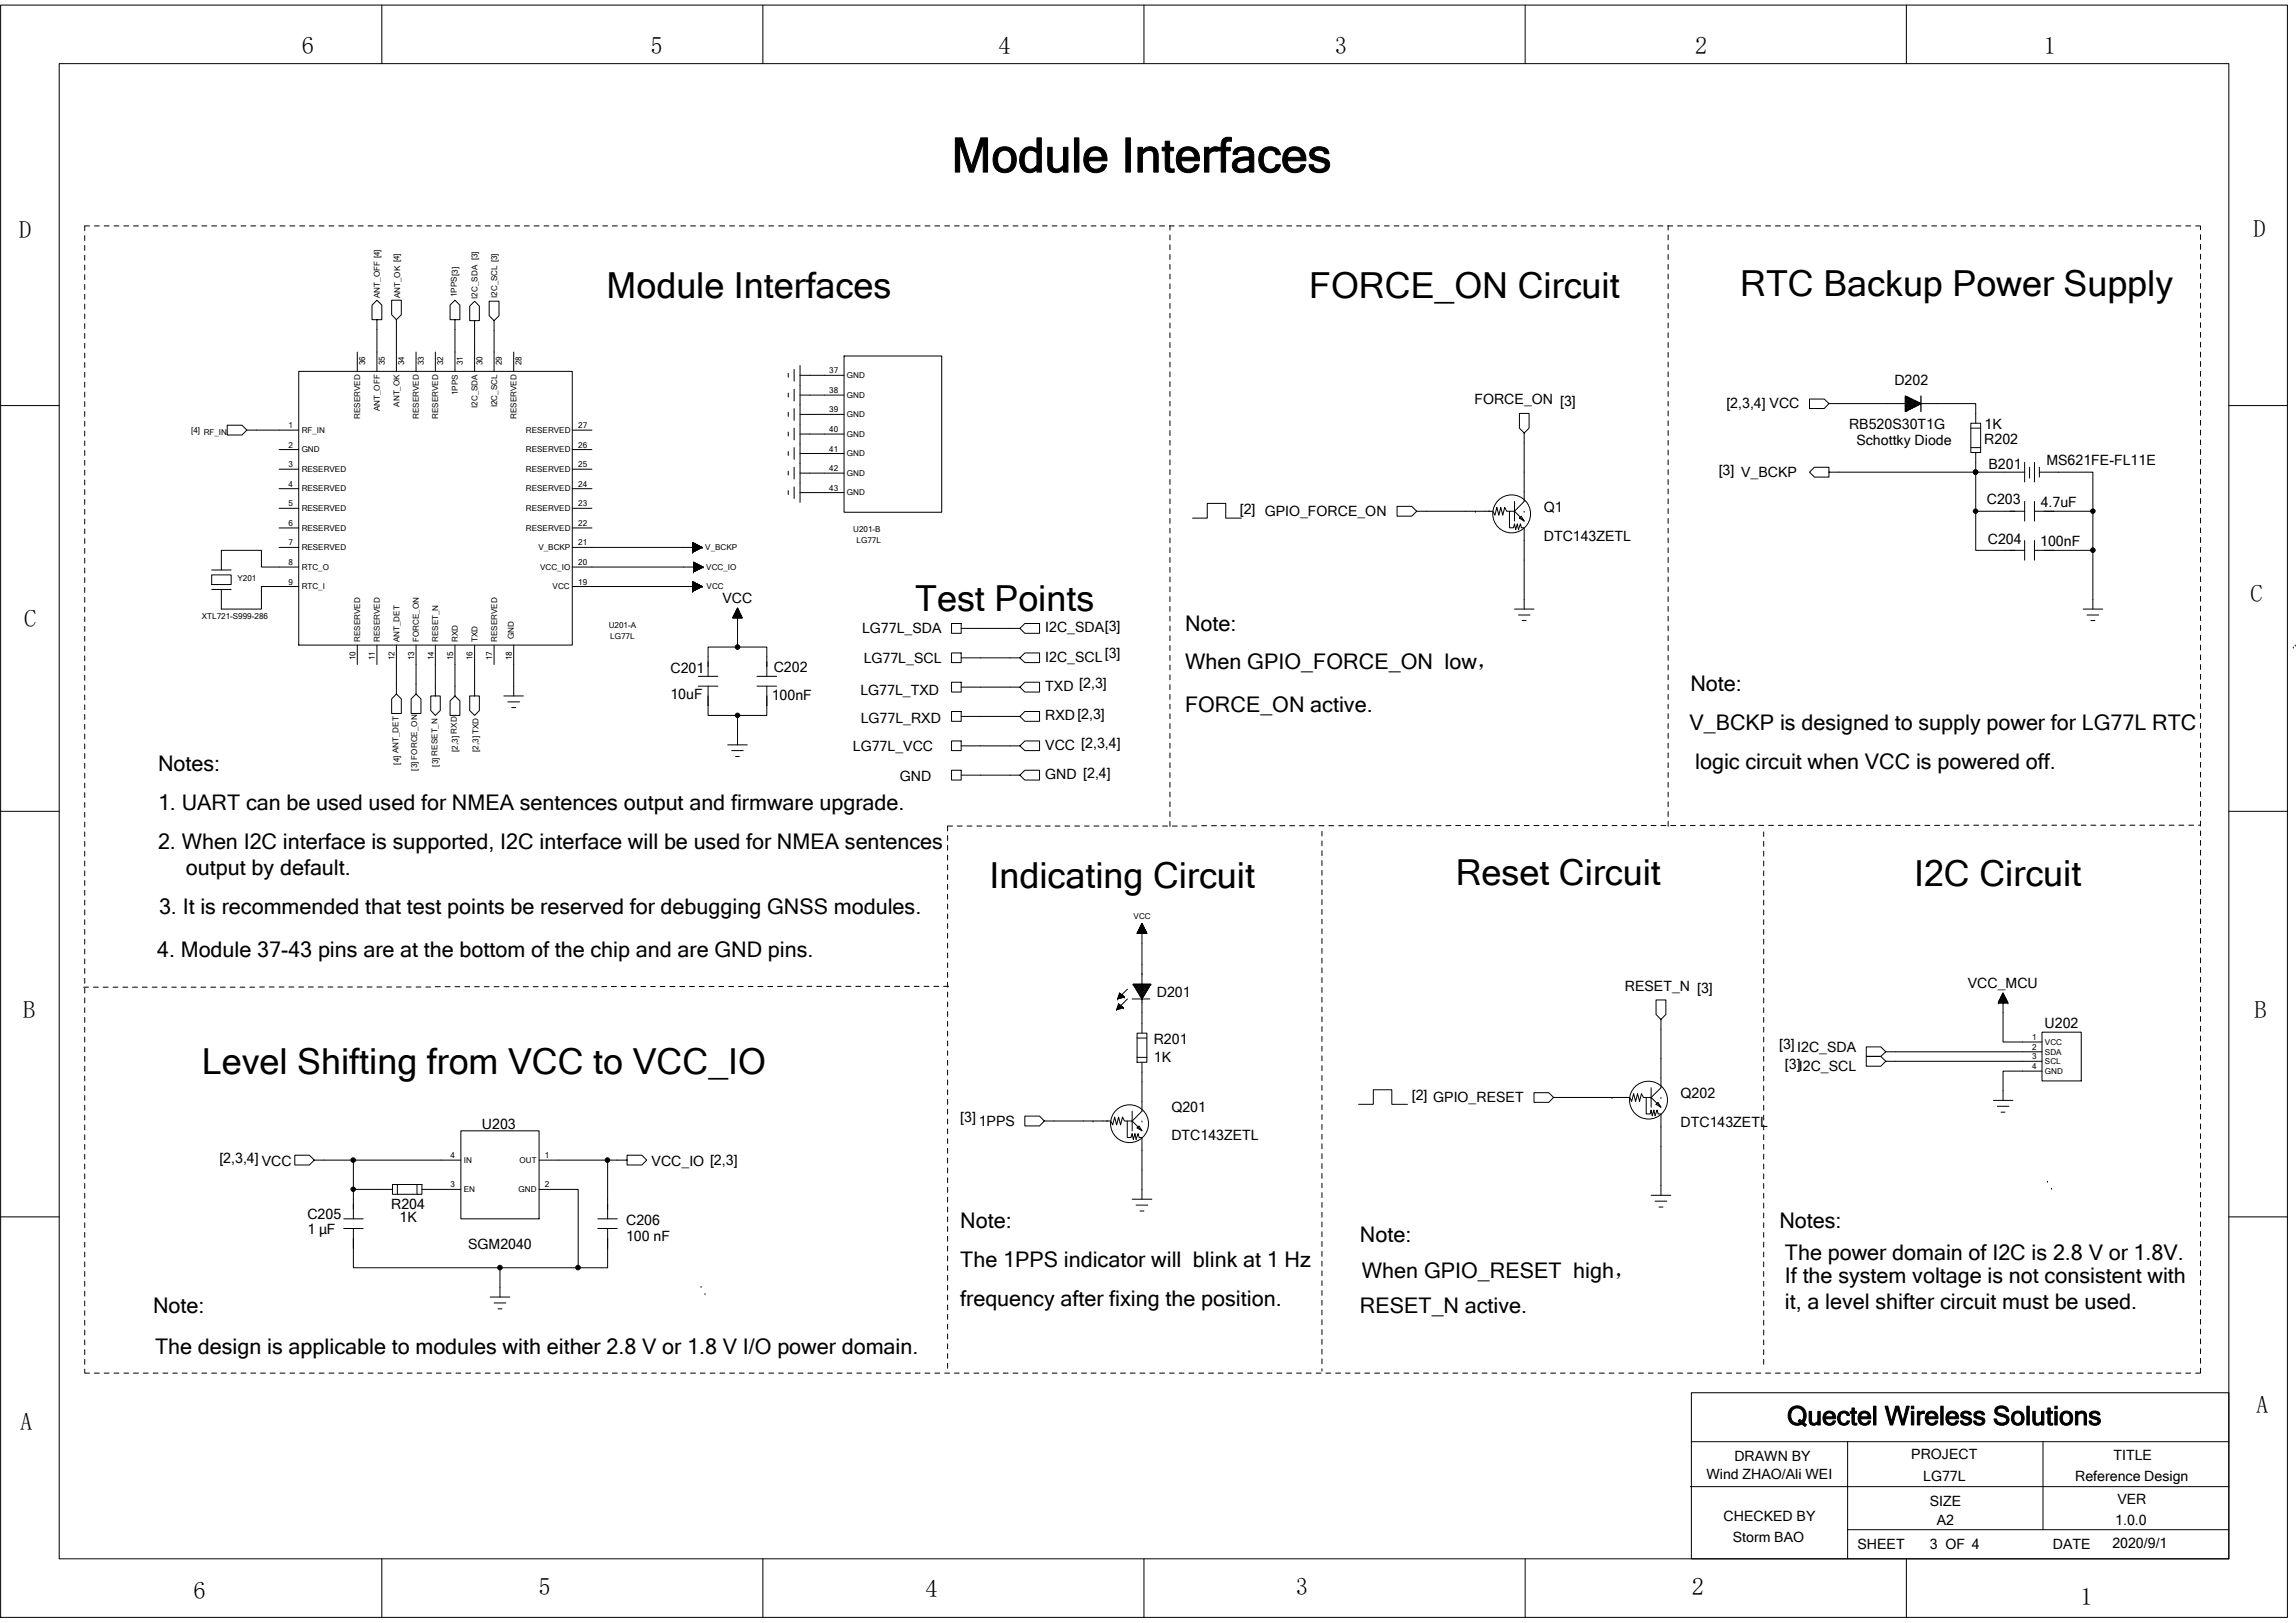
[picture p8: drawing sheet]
<svg xmlns="http://www.w3.org/2000/svg" width="297mm" height="210mm" viewBox="0 0 297 210" stroke-linecap="round" stroke-linejoin="round" font-family="sans-serif">
<defs><g id="words">
<text font-size="6.2" x="123.1" y="22.3">Module Interfaces</text>
<g font-size="4.6">
<text x="78.5" y="38.6">Module Interfaces</text>
<text x="169.4" y="38.6">FORCE_ON Circuit</text>
<text x="225.1" y="38.3">RTC Backup Power Supply</text>
<text x="118.4" y="79.1">Test Points</text>
<text x="128" y="114.9">Indicating Circuit</text>
<text x="188.3" y="114.6">Reset Circuit</text>
<text x="247.6" y="114.7">I2C Circuit</text>
<text x="26.1" y="139">Level Shifting from VCC to VCC_IO</text>
</g>
<text font-size="3.4" x="231.2" y="184.4">Quectel Wireless Solutions</text>
<g font-size="3.2">
<text x="39" y="7">6</text>
<text x="84.2" y="7">5</text>
<text x="129.2" y="7">4</text>
<text x="172.7" y="7">3</text>
<text x="219.3" y="7">2</text>
<text x="264.4" y="7">1</text>
<text x="2.5" y="30.7">D</text>
<text x="291.5" y="30.6">D</text>
<text x="291.1" y="77.9">C</text>
<text x="3.1" y="81.2">C</text>
<text x="3" y="131.8">B</text>
<text x="291.7" y="131.8">B</text>
<text x="2.6" y="185">A</text>
<text x="291.9" y="182.8">A</text>
<text x="25" y="206.9">6</text>
<text x="69.7" y="206.4">5</text>
<text x="119.7" y="206.6">4</text>
<text x="167.7" y="206.4">3</text>
<text x="218.9" y="206.4">2</text>
<text x="269.2" y="207.7">1</text>
</g>
<g font-size="2.8">
<text x="153.3" y="81.7">Note:</text>
<text x="153.3" y="86.6">When GPIO_FORCE_ON low，</text>
<text x="218.7" y="89.4">Note:</text>
<text x="153.3" y="92.2">FORCE_ON active.</text>
<text x="218.6" y="94.5">V_BCKP is designed to supply power for LG77L RTC</text>
<text x="20.4" y="99.8">Notes:</text>
<text x="219.3" y="99.5">logic circuit when VCC is powered off.</text>
<text x="20.4" y="104.8">1. UART can be used used for NMEA sentences output and firmware upgrade.</text>
<text x="20.4" y="109.9">2. When I2C interface is supported, I2C interface will be used for NMEA sentences</text>
<text x="24.1" y="113.2">output by default.</text>
<text x="20.6" y="118.2">3. It is recommended that test points be reserved for debugging GNSS modules.</text>
<text x="20.3" y="123.8">4. Module 37-43 pins are at the bottom of the chip and are GND pins.</text>
<text x="124.2" y="158.8">Note:</text>
<text x="175.9" y="160.7">Note:</text>
<text x="230.2" y="158.9">Notes:</text>
<text x="124.2" y="163.9">The 1PPS indicator will blink at 1 Hz</text>
<text x="176.2" y="165.4">When GPIO_RESET high，</text>
<text x="230.9" y="163">The power domain of I2C is 2.8 V or 1.8V.</text>
<text x="230.9" y="166">If the system voltage is not consistent with</text>
<text x="19.8" y="169.9">Note:</text>
<text x="124.2" y="169">frequency after fixing the position.</text>
<text x="175.9" y="169.9">RESET_N active.</text>
<text x="230.9" y="169.3">it, a level shifter circuit must be used.</text>
<text x="20.1" y="175.1">The design is applicable to modules with either 2.8 V or 1.8 V I/O power domain.</text>
</g>
<g font-size="1.8">
<text x="190.7" y="52.3">FORCE_ON [3]</text>
<text x="223.3" y="52.8">[2,3,4] VCC</text>
<text x="245.1" y="49.9">D202</text>
<text x="239.2" y="55.5">RB520S30T1G</text>
<text x="240.2" y="57.6">Schottky Diode</text>
<text x="256.7" y="57.4">R202</text>
<text x="256.7" y="55.5">1K</text>
<text x="222.4" y="61.4">[3] V_BCKP</text>
<text x="257" y="65.2">C203</text>
<text x="257.3" y="60.7">B201</text>
<text x="264" y="65.6">4.7uF</text>
<text x="264.7" y="60.2">MS621FE-FL11E</text>
<text x="160.4" y="66.5">[2] GPIO_FORCE_ON</text>
<text x="199.7" y="66.2">Q1</text>
<text x="199.7" y="69.9">DTC143ZETL</text>
<text x="257.2" y="70.4">C204</text>
<text x="263.9" y="70.7">100nF</text>
<text x="93.5" y="78">VCC</text>
<text x="111.5" y="81.9">LG77L_SDA</text>
<text x="135.2" y="81.8">I2C_SDA[3]</text>
<text x="86.7" y="87.1">C201</text>
<text x="100.1" y="86.9">C202</text>
<text x="111.3" y="89.9">LG77L_TXD</text>
<text x="111.7" y="85.7">LG77L_SCL</text>
<text x="135.2" y="89.4">TXD [2,3]</text>
<text x="135.2" y="85.6">I2C_SCL[3]</text>
<text x="86.7" y="90.4">10uF</text>
<text x="99.8" y="90.5">100nF</text>
<text x="111.4" y="93.5">LG77L_RXD</text>
<text x="135.2" y="93.2">RXD[2,3]</text>
<text x="110.3" y="97.2">LG77L_VCC</text>
<text x="116.4" y="101">GND</text>
<text x="135.2" y="97">VCC [2,3,4]</text>
<text x="135.2" y="100.8">GND [2,4]</text>
<text x="149.7" y="129">D201</text>
<text x="210.2" y="128.2">RESET_N [3]</text>
<text x="254.6" y="127.8">VCC_MCU</text>
<text x="149.3" y="135.1">R201</text>
<text x="149.3" y="137.4">1K</text>
<text x="230.2" y="135.8">[3] I2C_SDA</text>
<text x="264.5" y="133">U202</text>
<text x="151.5" y="143.8">Q201</text>
<text x="182.6" y="142.3">[2] GPIO_RESET</text>
<text x="217.4" y="142.1">Q202</text>
<text x="230.9" y="138.3">[3]I2C_SCL</text>
<text x="62.4" y="146">U203</text>
<text x="124.2" y="145.1">[3]</text>
<text x="126.6" y="145.7">1PPS</text>
<text x="151.5" y="147.6">DTC143ZETL</text>
<text x="217.4" y="145.8">DTC143ZETL</text>
<text x="28.4" y="150.4">[2,3,4] VCC</text>
<text x="84.3" y="150.9">VCC_IO [2,3]</text>
<text x="39.8" y="157.7">C205</text>
<text x="39.8" y="159.7">1 μF</text>
<text x="50.6" y="156.4">R204</text>
<text x="51.7" y="158.1">1K</text>
<text x="60.6" y="161.5">SGM2040</text>
<text x="81" y="158.5">C206</text>
<text x="81" y="160.5">100 nF</text>
<text x="220.8" y="191.3">Wind ZHAO/Ali WEI</text>
<text x="224.4" y="189">DRAWN BY</text>
<text x="247.3" y="188.8">PROJECT</text>
<text x="248.8" y="191.6">LG77L</text>
<text x="268.5" y="191.6">Reference Design</text>
<text x="273.4" y="188.9">TITLE</text>
<text x="223" y="196.8">CHECKED BY</text>
<text x="249.7" y="194.9">SIZE</text>
<text x="250.6" y="197.3">A2</text>
<text x="273.7" y="197.3">1.0.0</text>
<text x="273.9" y="194.6">VER</text>
<text x="224.2" y="199.5">Storm BAO</text>
<text x="240.3" y="200.4">SHEET</text>
<text x="249.7" y="200.4">3 OF 4</text>
<text x="265.6" y="200.4">DATE</text>
<text x="273.3" y="200.3">2020/9/1</text>
</g>
<g font-size="1">
<text x="49.1" y="38.5" transform="rotate(-90 49.1 38.5)">ANT_OFF [4]</text>
<text x="51.8" y="38.6" transform="rotate(-90 51.8 38.6)">ANT_OK [4]</text>
<text x="59.1" y="38.5" transform="rotate(-90 59.1 38.5)">1PPS[3]</text>
<text x="61.8" y="38.7" transform="rotate(-90 61.8 38.7)">I2C_SDA [3]</text>
<text x="64.3" y="38.6" transform="rotate(-90 64.3 38.6)">I2C_SCL [3]</text>
<text x="47.2" y="47.3" transform="rotate(-90 47.2 47.3)">36</text>
<text x="49.8" y="47.3" transform="rotate(-90 49.8 47.3)">35</text>
<text x="52.3" y="47.3" transform="rotate(-90 52.3 47.3)">34</text>
<text x="54.8" y="47.3" transform="rotate(-90 54.8 47.3)">33</text>
<text x="57.3" y="47.3" transform="rotate(-90 57.3 47.3)">32</text>
<text x="59.9" y="47.3" transform="rotate(-90 59.9 47.3)">31</text>
<text x="62.4" y="47.3" transform="rotate(-90 62.4 47.3)">30</text>
<text x="64.9" y="47.3" transform="rotate(-90 64.9 47.3)">29</text>
<text x="67.5" y="47.3" transform="rotate(-90 67.5 47.3)">28</text>
<text x="49.1" y="53.2" transform="rotate(-90 49.1 53.2)">ANT_OFF</text>
<text x="51.7" y="52.6" transform="rotate(-90 51.7 52.6)">ANT_OK</text>
<text x="59.2" y="51.1" transform="rotate(-90 59.2 51.1)">1PPS</text>
<text x="61.8" y="52.8" transform="rotate(-90 61.8 52.8)">I2C_SDA</text>
<text x="64.3" y="52.7" transform="rotate(-90 64.3 52.7)">I2C_SCL</text>
<text x="107.3" y="48.3">37</text>
<text x="107.3" y="50.9">38</text>
<text x="107.3" y="53.4">39</text>
<text x="109.6" y="48.9">GND</text>
<text x="109.6" y="51.5">GND</text>
<text x="109.6" y="54">GND</text>
<text x="24.7" y="56">[4]</text>
<text x="26.3" y="56.3">RF_IN</text>
<text x="37.3" y="55.4">1</text>
<text x="37.3" y="57.9">2</text>
<text x="39" y="56">RF_IN</text>
<text x="39" y="58.5">GND</text>
<text x="46.6" y="54.2" transform="rotate(-90 46.6 54.2)">RESERVED</text>
<text x="54.2" y="54.2" transform="rotate(-90 54.2 54.2)">RESERVED</text>
<text x="56.7" y="54.2" transform="rotate(-90 56.7 54.2)">RESERVED</text>
<text x="66.8" y="54.2" transform="rotate(-90 66.8 54.2)">RESERVED</text>
<text x="68" y="58.5">RESERVED</text>
<text x="68" y="56">RESERVED</text>
<text x="74.8" y="57.9">26</text>
<text x="74.8" y="55.4">27</text>
<text x="107.3" y="55.9">40</text>
<text x="107.3" y="58.4">41</text>
<text x="109.6" y="56.5">GND</text>
<text x="109.6" y="59">GND</text>
<text x="37.3" y="60.5">3</text>
<text x="37.3" y="63">4</text>
<text x="37.3" y="65.5">5</text>
<text x="39" y="61.1">RESERVED</text>
<text x="39" y="63.6">RESERVED</text>
<text x="68" y="63.6">RESERVED</text>
<text x="68" y="61.1">RESERVED</text>
<text x="74.8" y="65.5">23</text>
<text x="74.8" y="63">24</text>
<text x="74.8" y="60.5">25</text>
<text x="107.3" y="61">42</text>
<text x="107.3" y="63.5">43</text>
<text x="109.6" y="61.6">GND</text>
<text x="109.6" y="64.1">GND</text>
<text x="37.3" y="68.1">6</text>
<text x="37.3" y="70.6">7</text>
<text x="39" y="66.1">RESERVED</text>
<text x="39" y="68.7">RESERVED</text>
<text x="39" y="71.2">RESERVED</text>
<text x="68" y="68.7">RESERVED</text>
<text x="68" y="66.1">RESERVED</text>
<text x="69.7" y="71.2">V_BCKP</text>
<text x="74.8" y="70.6">21</text>
<text x="74.8" y="68.1">22</text>
<text x="91.2" y="71.2">V_BCKP</text>
<text x="110.4" y="68.8">U201-B</text>
<text x="110.8" y="70.3">LG77L</text>
<text x="30.7" y="75.2">Y201</text>
<text x="37.3" y="73.1">8</text>
<text x="37.3" y="75.6">9</text>
<text x="39" y="73.7">RTC_O</text>
<text x="39" y="76.2">RTC_I</text>
<text x="69.9" y="73.7">VCC_IO</text>
<text x="71.5" y="76.2">VCC</text>
<text x="74.8" y="75.6">19</text>
<text x="74.8" y="73.1">20</text>
<text x="91.4" y="73.7">VCC_IO</text>
<text x="91.4" y="76.3">VCC</text>
<text x="26.1" y="80">XTL721-S999-286</text>
<text x="46.6" y="83.1" transform="rotate(-90 46.6 83.1)">RESERVED</text>
<text x="49.1" y="83.1" transform="rotate(-90 49.1 83.1)">RESERVED</text>
<text x="51.7" y="83.1" transform="rotate(-90 51.7 83.1)">ANT_DET</text>
<text x="54.2" y="83.1" transform="rotate(-90 54.2 83.1)">FORCE_ON</text>
<text x="56.7" y="83.1" transform="rotate(-90 56.7 83.1)">RESET_N</text>
<text x="59.2" y="83.1" transform="rotate(-90 59.2 83.1)">RXD</text>
<text x="61.8" y="83.1" transform="rotate(-90 61.8 83.1)">TXD</text>
<text x="64.3" y="83.1" transform="rotate(-90 64.3 83.1)">RESERVED</text>
<text x="66.5" y="82.7" transform="rotate(-90 66.5 82.7)">GND</text>
<text x="78.8" y="81.3">U201-A</text>
<text x="78.9" y="82.7">LG77L</text>
<text x="46" y="85.4" transform="rotate(-90 46 85.4)">10</text>
<text x="48.5" y="85.4" transform="rotate(-90 48.5 85.4)">11</text>
<text x="51" y="85.4" transform="rotate(-90 51 85.4)">12</text>
<text x="53.6" y="85.4" transform="rotate(-90 53.6 85.4)">13</text>
<text x="56.1" y="85.4" transform="rotate(-90 56.1 85.4)">14</text>
<text x="58.6" y="85.4" transform="rotate(-90 58.6 85.4)">15</text>
<text x="61.1" y="85.4" transform="rotate(-90 61.1 85.4)">16</text>
<text x="63.7" y="85.4" transform="rotate(-90 63.7 85.4)">17</text>
<text x="66.2" y="85.4" transform="rotate(-90 66.2 85.4)">18</text>
<text x="51.7" y="98.9" transform="rotate(-90 51.7 98.9)">[4] ANT_DET</text>
<text x="54" y="99.7" transform="rotate(-90 54 99.7)">[3] FORCE_ON</text>
<text x="56.7" y="99.2" transform="rotate(-90 56.7 99.2)">[3] RESET_N</text>
<text x="59.2" y="97.3" transform="rotate(-90 59.2 97.3)">[2,3] RXD</text>
<text x="61.9" y="97.3" transform="rotate(-90 61.9 97.3)">[2,3] TXD</text>
<text x="146.7" y="118.9">VCC</text>
<text x="262.9" y="134.6">1</text>
<text x="262.9" y="135.8">2</text>
<text x="262.9" y="137.1">3</text>
<text x="264.6" y="135.2">VCC</text>
<text x="264.6" y="136.4">SDA</text>
<text x="264.6" y="137.7">SCL</text>
<text x="262.9" y="138.3">4</text>
<text x="264.6" y="138.9">GND</text>
<text x="58.3" y="149.8">4</text>
<text x="70.5" y="149.8">1</text>
<text x="58.3" y="153.6">3</text>
<text x="60" y="154.2">EN</text>
<text x="60" y="150.5">IN</text>
<text x="67.1" y="154.2">GND</text>
<text x="67.2" y="150.5">OUT</text>
<text x="70.5" y="153.6">2</text>
</g>
</g></defs>
<g fill="none" stroke="#000" stroke-width=".13">
<path d="M.1 .7h295.8v208.6h-295.8zM7.7 8.2h280.7v193.5h-280.7zM49.4 .7v7.5M98.7 .7v7.5M148 .7v7.5M197.3 .7v7.5M246.6 .7v7.5M11 30.5v.6M11 31.8v.6M11 33v.7M11 34.3v.6M11 35.5v.7"/>
<path d="M11 36.8v.6M11 38.1v.6M11 39.3v.7M11.6 29.2h-.6v.6M12.2 29.2h.6M13.5 29.2h.6M14.7 29.2h.7M16 29.2h.7M17.3 29.2h.6M18.5 29.2h.7M19.8 29.2h.6M21.1 29.2h.6"/>
<path d="M22.3 29.2h.6M23.6 29.2h.6M24.8 29.2h.7M26.1 29.2h.7M27.4 29.2h.6M28.6 29.2h.7M29.9 29.2h.6M31.2 29.2h.6M32.4 29.2h.7M33.7 29.2h.6M35 29.2h.6M36.2 29.2h.7"/>
<path d="M37.5 29.2h.6M38.8 29.2h.6M40 29.2h.7M41.3 29.2h.6M42.6 29.2h.6M43.8 29.2h.7M45.1 29.2h.6M46.4 29.2h.6M47.6 29.2h.7M48.9 29.2h.6M50.2 29.2h.6M51.4 29.2h.6"/>
<path d="M52.7 29.2h.6M54 29.2h.6M55.2 29.2h.7M56.4 29.2h.7M57.7 29.2h.7M59 29.2h.6M60.3 29.2h.6M61.5 29.2h.6M62.8 29.2h.6M64 29.2h.7M65.3 29.2h.7M66.6 29.2h.6"/>
<path d="M67.8 29.2h.7M69.1 29.2h.6M70.4 29.2h.6M71.6 29.2h.7M72.9 29.2h.6M74.2 29.2h.6M75.4 29.2h.7M76.7 29.2h.6M78 29.2h.6M79.2 29.2h.7M80.5 29.2h.6M81.8 29.2h.6"/>
<path d="M83 29.2h.7M84.3 29.2h.6M85.5 29.2h.7M86.8 29.2h.6M88.1 29.2h.6M89.3 29.2h.7M90.6 29.2h.6M91.9 29.2h.6M93.1 29.2h.7M94.4 29.2h.6M95.6 29.2h.7M96.9 29.2h.7"/>
<path d="M98.2 29.2h.6M99.5 29.2h.6M100.7 29.2h.6M102 29.2h.6M103.2 29.2h.7M104.5 29.2h.7M105.8 29.2h.6M107 29.2h.7M108.3 29.2h.6M109.6 29.2h.6M110.8 29.2h.7M112.1 29.2h.6"/>
<path d="M113.3 29.2h.7M114.6 29.2h.6M115.9 29.2h.6M117.2 29.2h.6M118.4 29.2h.6M119.7 29.2h.6M120.9 29.2h.7M122.2 29.2h.6M123.5 29.2h.6M124.7 29.2h.7M126 29.2h.6M127.3 29.2h.6"/>
<path d="M128.5 29.2h.7M129.8 29.2h.6M131.1 29.2h.6M132.3 29.2h.7M133.6 29.2h.6M134.9 29.2h.6M136.1 29.2h.7M137.4 29.2h.6M138.7 29.2h.6M139.9 29.2h.7M141.2 29.2h.6M142.4 29.2h.7"/>
<path d="M143.7 29.2h.6M145 29.2h.6M146.2 29.2h.7M147.5 29.2h.6M148.8 29.2h.6M150 29.2h.7M151.3 29.2h.6M151.4 29.2v.6M151.4 30.4v.6M151.4 31.7v.6M151.4 32.9v.7M151.4 34.2v.6"/>
<path d="M151.4 35.5v.6M151.4 36.7v.7M151.4 38v.6M151.4 39.3v.6M152.5 29.2h.7M153.8 29.2h.7M155.1 29.2h.6M156.4 29.2h.6M157.6 29.2h.6M158.9 29.2h.6M160.1 29.2h.7M161.4 29.2h.6"/>
<path d="M162.7 29.2h.6M163.9 29.2h.7M165.2 29.2h.6M166.5 29.2h.6M167.7 29.2h.7M169 29.2h.6M170.3 29.2h.6M171.5 29.2h.7M172.8 29.2h.6M174.1 29.2h.6M175.3 29.2h.6M176.6 29.2h.6"/>
<path d="M177.8 29.2h.7M179.1 29.2h.6M180.4 29.2h.6M181.6 29.2h.7M182.9 29.2h.6M184.2 29.2h.6M185.4 29.2h.7M186.7 29.2h.6M188 29.2h.6M189.2 29.2h.7M190.5 29.2h.6M191.7 29.2h.7"/>
<path d="M193 29.2h.7M194.3 29.2h.6M195.6 29.2h.6M196.8 29.2h.6M198.1 29.2h.6M199.3 29.2h.7M200.6 29.2h.6M201.9 29.2h.6M203.1 29.2h.6M204.4 29.2h.6M205.7 29.2h.6M206.9 29.2h.7"/>
<path d="M208.2 29.2h.6M209.4 29.2h.7M210.7 29.2h.6M212 29.2h.6M213.3 29.2h.6M214.5 29.2h.6M215.8 29.2h.6M215.8 29.2v.6M215.8 30.4v.6M215.8 31.7v.6M215.8 32.9v.7M215.8 34.2v.6"/>
<path d="M215.8 35.5v.6M215.8 36.7v.7M215.8 38v.6M215.8 39.3v.6M217 29.2h.7M218.3 29.2h.6M219.6 29.2h.6M220.8 29.2h.7M222.1 29.2h.6M223.4 29.2h.6M224.6 29.2h.7M225.9 29.2h.6"/>
<path d="M227.2 29.2h.6M228.4 29.2h.7M229.7 29.2h.6M230.9 29.2h.7M232.2 29.2h.6M233.5 29.2h.6M234.7 29.2h.7M236 29.2h.6M237.3 29.2h.6M238.5 29.2h.7M239.8 29.2h.6M241.1 29.2h.6"/>
<path d="M242.3 29.2h.6M243.6 29.2h.6M244.9 29.2h.6M246.1 29.2h.7M247.4 29.2h.6M248.6 29.2h.7M249.9 29.2h.6M251.2 29.2h.6M252.5 29.2h.6M253.7 29.2h.6M255 29.2h.6M256.2 29.2h.7"/>
<path d="M257.5 29.2h.6M258.8 29.2h.6M260 29.2h.7M261.3 29.2h.6M262.6 29.2h.6M263.8 29.2h.6M265.1 29.2h.6M266.3 29.2h.7M267.6 29.2h.6M268.9 29.2h.6M270.1 29.2h.7M271.4 29.2h.6"/>
<path d="M272.7 29.2h.6M273.9 29.2h.7M275.2 29.2h.6M276.5 29.2h.6M277.7 29.2h.7M279 29.2h.6M280.3 29.2h.6M281.5 29.2h.6M282.8 29.2h.6M284.1 29.2h.6v.5M284.7 30.4v.6M284.7 31.6v.7"/>
<path d="M284.7 32.9v.6M284.7 34.2v.6M284.7 35.4v.6M284.7 36.7v.6M284.7 38v.6M284.7 39.2v.7M.1 52.5h7.6M11 40.6v.6M11 41.9v.6M11 43.1v.7M11 44.4v.6M11 45.7v.6"/>
<path d="M11 46.9v.6M11 48.2v.6M11 49.4v.7M11 50.7v.7M11 52v.6M11 53.2v.7M11 54.5v.6M11 55.8v.6M11 57v.7M11 58.3v.6M11 59.6v.6M31.9 55.6l-.6-.6h-1.9v1.3h1.9l.6-.7h6.7"/>
<path d="M36.1 58.2h2.5M38.6 48h35.4v35.5h-35.4zM46.2 45.6v2.4M48.8 41.4h.6v-1.9l-.6-.7-.7 .7v1.9h.7v6.6M51.3 41.4l-.6-.7v-1.9h1.2v1.9l-.6 .7v6.6M53.8 45.6v2.4M56.3 45.6v2.4M58.9 41.4h.6v-1.9l-.6-.7-.7 .7v1.9h.7v6.6M61.4 41.5h.6v-1.9l-.6-.6-.6 .6v1.9h.6v6.5M63.9 41.5l-.6-.6v-1.9h1.3v1.9l-.7 .6v6.5M66.5 45.6v2.4M74 55.6h2.6"/>
<path d="M74 58.2h2.6M102 48.3v.5M102 50.9v.5M102 53.4v.5M102 55.9v.5M102 58.4v.5M102.7 47.8v1.5M102.7 50.4v1.5M102.7 52.9v1.5M102.7 55.4v1.5M102.7 57.9v1.5M103.5 47.3v17.7"/>
<path d="M109.2 48.6h-5.7M109.2 51.1h-5.7M109.2 53.6h-5.7M109.2 56.2h-5.7M109.2 58.7h-5.7M109.2 46.1h12.6v20.2h-12.6zM151.4 40.5v.6M151.4 41.8v.6M151.4 43.1v.6M151.4 44.3v.7M151.4 45.6v.6M151.4 46.8v.7"/>
<path d="M151.4 48.1v.6M151.4 49.4v.6M151.4 50.7v.6M151.4 51.9v.6M151.4 53.2v.6M151.4 54.4v.7M151.4 55.7v.6M151.4 57v.6M151.4 58.2v.7M151.4 59.5v.6M197.2 56l-.6-.6v-1.9h1.2v1.9l-.6 .6v8.9l-1.3 1.2M215.8 40.5v.6"/>
<path d="M215.8 41.8v.6M215.8 43.1v.6M215.8 44.3v.7M215.8 45.6v.6M215.8 46.8v.7M215.8 48.1v.6M215.8 49.4v.6M215.8 50.7v.6M215.8 51.9v.6M215.8 53.2v.6M215.8 54.4v.7M215.8 55.7v.6"/>
<path d="M215.8 57v.6M215.8 58.2v.7M215.8 59.5v.6M246.5 52.2h-9.9l-.6 .7h-1.9v-1.3h1.9l.6 .6M248.5 52.2h7.1v2.6M255 54.8h1.2v3.7h-1.2zM255 57.9h1.2M255 55.4h1.2M255.6 58.5v2.6h6.3M261.9 59.8v2.6M263.2 59.8v2.6M284.7 40.5v.6"/>
<path d="M284.7 41.7v.7M284.7 43v.6M284.7 44.3v.6M284.7 45.6v.6M284.7 46.8v.6M284.7 48v.7M284.7 49.3v.7M284.7 50.6v.6M284.7 51.9v.6M284.7 53.1v.6M284.7 54.4v.6M284.7 55.6v.7"/>
<path d="M284.7 56.9v.6M284.7 58.2v.6M284.7 59.4v.7M288.4 52.5h7.5M11 60.8v.7M11 62.1v.6M11 63.4v.6M11 64.6v.7M11 65.9v.6M11 67.2v.6M11 68.4v.6M11 69.7v.6"/>
<path d="M11 71v.6M11 72.2v.7M11 73.5v.6M11 74.7v.7M11 76v.6M11 77.3v.6M11 78.5v.7M11 79.8v.6M27.4 74.4h2.5v1.2h-2.5zM27.4 76.3h2.5M27.4 73.7h2.5M36.1 60.7h2.5"/>
<path d="M36.1 63.2h2.5M36.1 65.8h2.5M36.1 68.3h2.5M36.1 70.8h2.5M38.6 73.4h-4.8v-2.2h-5.2v2.5M38.6 75.9h-4.8v2.9h-5.2v-2.5M74 75.9h16.8l-1.2 .6v-1.3l1.2 .7M74 73.4h17l-1.3 .6v-1.3l1.3 .7M74 70.8h16.8l-1.2 .7v-1.3l1.2 .6M74 60.7h2.6M74 63.2h2.6M74 65.8h2.6"/>
<path d="M74 68.3h2.6M89.6 71.5h.1M89.6 71.2h.5M89.6 71.4h.1M89.6 71.3h.3M89.6 71.2h.4M89.6 71.1h.6M89.6 76.5h.1M89.6 75.2h.1M89.6 70.2h.1M89.6 70.8h1.2M89.6 76.3h.5"/>
<path d="M89.6 75.3h.2v1.1h-.2M89.6 76.3h.3M89.6 76.3h.4M89.6 76.2h.6M89.6 76.2h.7M89.6 76.1h.8M89.6 76h1.1M89.6 75.9h1.1M89.6 75.9h1.2M89.6 75.8l1.2 .1M89.6 75.8h1.1v.1M89.6 75.8h1v.2"/>
<path d="M89.6 75.7h.9v.4M89.6 75.6h.8v.5M89.6 75.6h.7v.6M89.6 75.5h.6v.7M89.6 75.5h.5v.8M89.6 75.4h.4v.9M89.6 75.4h.3v.9M89.6 75.3h.1v1.2M89.6 70.2v1.3M89.6 75.2v1.3M89.6 70.2h.1v1.2M89.6 70.3h.2v1.1h-.2"/>
<path d="M89.6 70.3h.3v1M89.6 70.4h.4v.8M89.6 70.4h.5v.8M89.6 70.5h.6v.6M89.6 70.5h.7v.6M89.6 70.6h.8v.5M89.6 70.6h.9v.4M89.6 70.7h1v.3M89.6 70.7h1.1v.2M89.6 71.1h.8M89.6 71h.9M89.6 71h1.1"/>
<path d="M89.6 70.9h1.1M89.7 70.2v1.2M89.7 75.3v1.2M89.7 74h.1M89.7 72.7h.1M89.7 73.3l1.2 .1M89.7 73.7h.5M89.7 72.8h.1v1.1M89.7 73h.6v.7M89.7 73.1h.7v.5M89.7 73.9h.1M89.7 73.9h.3"/>
<path d="M89.7 73.7h.6M89.7 73.6h.8M89.7 73.6h.9M89.7 73.5h1M89.7 73.5h1.1M89.7 73.4h1.3M89.7 73.3h1.1M89.7 73.2h1M89.7 73.2h.9M89.7 73.1h.8M89.7 73h.5M89.7 72.9h.4"/>
<path d="M89.7 72.9h.3M89.7 72.8h.2M89.8 72.7v1.3M89.8 70.3v1.1M89.8 75.3v1.1M89.8 72.8v1.1M89.8 70.3v1M89.8 75.4v1M89.9 72.8v1.1M90 72.9v1M90 70.4v.9M90 75.4v.9"/>
<path d="M90 72.9v.9M90 70.4v.8M90 75.5v.8M90.1 72.9v.9M90.1 73v.8h-.4M90.1 70.5v.7M90.1 75.5v.7M90.2 73v.7M90.2 70.5v.6M90.2 75.6v.6M90.3 73v.7M90.3 70.6v.5h-.7"/>
<path d="M90.3 75.6v.5M90.4 73.1v.5M90.4 70.6v.4M90.4 75.7v.4M90.5 73.1v.5M90.5 73.2v.4M90.5 75.7v.4h-.9M90.5 70.7v.3M90.6 73.2v.3M90.7 73.2v.3M90.7 70.7v.2M90.7 75.8v.2"/>
<path d="M90.7 73.3v.2M90.7 70.8v.1M90.7 75.8v.1M90.8 73.3v.1M90.8 73.3l.1 .1h-1.2M90.8 75.9h.1M90.8 70.8h.1M90.9 73.4h.1M94.8 79.9h.1M94.8 79.9h1.2M94.9 79.8v.1M94.9 79.8h1"/>
<path d="M94.9 79.7v.2M94.9 79.7h1M95 79.6v.3M95 79.6h.9v.3M95 79.6h.8M95 79.5h.8M95.1 79.4v.5M95.1 79.4h.7M95.1 79.4h.6M95.1 79.2v.7M95.1 79.3h.6M95.1 79.2h.6"/>
<path d="M95.2 79.1v.8M95.2 79.2h.4M95.2 79.1h.4M95.2 79v.9M95.3 78.9v1M95.3 79h.3v.9M95.3 79h.2M95.3 78.8v1.1M95.3 78.9h.2M95.4 78.8h.1v1.1M95.4 78.7v1.2M95.4 78.8h.1"/>
<path d="M95.4 78.7h.1M95.4 78.7l.6 1.2h-1.2l.6-1.2v5M95.5 78.8v1.1M95.6 79.1v.8M95.6 79.2v.7M95.7 79.3v.6M95.8 79.4v.5M95.8 79.5h-.8v.4M95.8 79.5v.4M95.9 79.7v.2M95.9 79.8v.1M96 79.9h.1"/>
<path d="M102 61v.5M102 63.5v.5M102.7 60.5v1.5M102.7 63v1.5M109.2 61.2h-5.7M109.2 63.7h-5.7M151.4 60.8v.6M151.4 62v.7M151.4 63.3v.6M151.4 64.5v.7M151.4 65.8v.6M151.4 67.1v.6"/>
<path d="M151.4 68.3v.7M151.4 69.6v.6M151.4 70.9v.6M151.4 72.1v.7M151.4 73.4v.6M151.4 74.7v.6M151.4 75.9v.7M151.4 77.2v.6M151.4 78.5v.6M151.4 79.7v.6M154.3 67h1.9v-1.9h2.4v1.9h2M189.6 63.6h.1"/>
<path d="M190.9 66.1h.1M192.6 66.1h.5l.3 .6 .3-1.1 .2 1.1 .3-1.1 .2 1.1 .3-1.1 .2 .5h1M192.8 66.1h-9.5l-.7 .7h-1.9v-1.3h1.9l.7 .6M195.3 66.1v2.2h.5l.1-.5 .2 .7 .2-.7 .1 .7M195.9 78.8h2.6M195.9 66.1l1.3 1.3M195.9 66.1h.1M195.9 64.9v2.5M196.4 79.6h1.5M196.8 66.8l.4 .6-.6-.4zM197.2 66.1h.1M197.2 63.6h.1"/>
<path d="M197.2 68.3h-.4l-.1-.5-.3 .7M197.2 68.3v10.5M215.8 60.8v.6M215.8 62v.7M215.8 63.3v.6M215.8 64.5v.7M215.8 65.8v.6M215.8 67.1v.6M215.8 68.3v.7M215.8 69.6v.6M215.8 70.9v.6M215.8 72.1v.7"/>
<path d="M215.8 73.4v.6M215.8 74.7v.6M215.8 75.9v.7M215.8 77.2v.6M215.8 78.5v.6M215.8 79.7v.6M255.6 61.1h-19v-.6h-1.9l-.6 .6 .6 .6h1.9v-.6M255.6 61.1h.1M255.6 61.1v5M261.9 66.1h-6.3v5.1h6.3M261.9 64.9v2.5M261.9 69.9v2.6"/>
<path d="M262.6 60.5v1.3M263.2 64.9v2.5M263.2 69.9v2.6M263.8 60.5v1.2M263.8 61.1h7v5M269.5 78.8h2.5M270 79.6h1.5M270.8 66.1v12.7M270.8 66.1h-7.6M270.8 71.2h-7.6M284.7 60.7v.6M284.7 62v.6"/>
<path d="M284.7 63.2v.7M284.7 64.5v.6M284.7 65.8v.6M284.7 67v.7M284.7 68.3v.6M284.7 69.6v.6M284.7 70.8v.7M284.7 72.1v.6M284.7 73.4v.6M284.7 74.6v.6M284.7 75.9v.6M284.7 77.2v.6"/>
<path d="M284.7 78.4v.7M284.7 79.7v.6M11 81v.7M11 82.3v.7M11 83.6v.6M11 84.9v.6M11 86.1v.6M11 87.4v.6M11 88.6v.7M11 89.9v.7M11 91.2v.6M11 92.4v.7"/>
<path d="M11 93.7v.6M11 95v.6M11 96.2v.7M11 97.5v.6M11 98.8v.6M46.2 83.5v2.5M48.8 83.5v2.5M51.3 83.5v6.3l.6 .6v1.9h-1.2v-1.9l.6-.6M53.8 83.5v6.3l.7 .6v1.9h-1.3v-1.9l.6-.6M56.3 83.5v6.5h-.6v1.9l.6 .7 .7-.7v-1.9h-.7M58.9 83.5v6.5l.6 .7v1.9h-1.3v-1.9l.7-.7M61.4 83.5v6.5h-.6v1.9l.6 .7 .6-.7v-1.9h-.6"/>
<path d="M63.9 83.5v2.5M65.2 90h2.5M65.7 90.8h1.5M66.2 91.5h.5M66.5 83.5v6.5M90.3 87.5h2.6M90.3 88.8h2.6M91.6 87.5v-3.8h7.6v3.8M91.6 88.8v3.8h7.6v-3.8M94.1 96.4h2.6M94.7 97.1h1.5M95.2 97.9h.4"/>
<path d="M95.4 92.6v3.8M97.9 87.5h2.6M97.9 88.8h2.6M123.1 92.1h1.3v1.2h-1.3zM123.1 88.3h1.3v1.2h-1.3zM123.1 99.7h1.3v1.2h-1.3zM123.1 95.9h1.3v1.2h-1.3zM123.1 84.5h1.3v1.2h-1.3zM123.1 80.7h1.3v1.2h-1.3zM124.4 88.9h7.5l.7 .6h1.9v-1.2h-1.9l-.7 .6M124.4 92.7h7.5l.7 .6h1.9v-1.2h-1.9l-.7 .6M124.4 96.5h7.5l.7 .6h1.9v-1.2h-1.9l-.7 .6"/>
<path d="M131.9 81.3l.7-.6h1.9v1.2h-1.9l-.7-.6h-7.5M131.9 85.1l.7-.6h1.9v1.2h-1.9l-.7-.6h-7.5M151.4 81v.6M151.4 82.3v.6M151.4 83.5v.7M151.4 84.8v.6M151.4 86v.7M151.4 87.3v.6M151.4 88.6v.6M151.4 89.9v.6M151.4 91.1v.6M151.4 92.4v.6"/>
<path d="M151.4 93.6v.7M151.4 94.9v.6M151.4 96.2v.6M151.4 97.4v.6M151.4 98.7v.6M151.4 99.9v.7M196.9 80.3h.5M215.8 81v.6M215.8 82.3v.6M215.8 83.5v.7M215.8 84.8v.6M215.8 86v.7"/>
<path d="M215.8 87.3v.6M215.8 88.6v.6M215.8 89.9v.6M215.8 91.1v.6M215.8 92.4v.6M215.8 93.6v.7M215.8 94.9v.6M215.8 96.2v.6M215.8 97.4v.6M215.8 98.7v.6M215.8 99.9v.7M270.5 80.3h.5"/>
<path d="M284.7 98.6v.7M284.7 99.9v.6M284.7 80.9v.7M284.7 82.2v.6M284.7 83.5v.6M284.7 84.7v.7M284.7 86v.6M284.7 87.2v.7M284.7 88.5v.7M284.7 89.8v.6M284.7 91.1v.6M284.7 92.3v.6"/>
<path d="M284.7 93.6v.6M284.7 94.8v.7M284.7 96.1v.7M284.7 97.4v.6M296.7 83.7h.1M296.9 83.5h.1M.1 105h7.6M11 100v.7M11 101.3v.6M11 102.6v.6M11 103.8v.7M11 105.1v.6"/>
<path d="M11 106.4v.6M11 107.6v.6M11 108.9v.6M11 110.1v.7M11 111.4v.6M11 112.7v.6M11 113.9v.7M11 115.2v.6M11 116.5v.6M11 117.7v.7M11 119v.6M122.6 108.1v.6"/>
<path d="M122.6 109.4v.6M122.6 110.6v.7M122.6 111.9v.6M122.6 113.2v.6M122.6 114.4v.7M122.6 115.7v.6M122.6 117v.6M122.6 118.2v.7M122.6 119.5v.6M123.2 106.9h-.6v.6M123.8 106.9h.7M124.4 100.3h7.5l.7 .6h1.9v-1.2h-1.9l-.7 .6"/>
<path d="M125.1 106.9h.6M126.4 106.9h.6M127.7 106.9h.6M128.9 106.9h.6M130.2 106.9h.6M131.4 106.9h.7M132.7 106.9h.6M134 106.9h.6M135.2 106.9h.7M136.5 106.9h.6M137.8 106.9h.6M139 106.9h.7"/>
<path d="M140.3 106.9h.6M141.5 106.9h.7M142.8 106.9h.6M144.1 106.9h.6M145.3 106.9h.7M146.6 106.9h.6M147.5 120v.8M147.5 120h.5v.8M147.5 120h.5M147.5 119.8v1M147.5 119.9h.5v.9M147.6 119.8h.3"/>
<path d="M147.6 119.7v1.1M147.6 119.8h.3v1M147.6 119.7h.3M147.6 119.6v1.2M147.6 119.7h.2v1.1M147.7 119.6h.1M147.7 119.6h.1v1.2M147.7 119.5v1.3M147.7 119.5h.1M147.7 119.5l.7 1.3h-1.3l.6-1.3v14.2M147.8 119.5l-.1 1.3M147.9 106.9h.6"/>
<path d="M149.1 106.9h.7M150.4 106.9h.6M151.4 101.2v.7M151.4 102.5v.6M151.4 103.7v.7M151.4 105v.6M151.4 106.3v.6M151.7 106.9h.6M152.9 106.9h.7M154.2 106.9h.6M155.5 106.8h.6M156.7 106.8h.7"/>
<path d="M158 106.8h.6M159.3 106.8h.6M160.5 106.8h.7M161.8 106.8h.6M163 106.8h.7M164.3 106.8h.6M165.6 106.8h.6M166.9 106.8h.6M168.1 106.8h.6M169.4 106.8h.6M170.6 106.8h.7M171 107.5v.7"/>
<path d="M171 108.8v.6M171 110.1v.6M171 111.3v.7M171 112.6v.6M171 113.9v.6M171 115.1v.7M171 116.4v.6M171 117.7v.6M171 118.9v.6M171.9 106.8h.6M173.2 106.8h.6M174.4 106.8h.6"/>
<path d="M175.7 106.8h.6M177 106.8h.6M178.2 106.8h.7M179.5 106.8h.6M180.7 106.8h.7M182 106.8h.6M183.3 106.8h.6M184.5 106.8h.7M185.8 106.8h.6M187.7 106.8h-.6M188.3 106.8h.7M189.6 106.8h.6"/>
<path d="M190.9 106.8h.6M192.1 106.8h.7M193.4 106.8h.6M194.7 106.8h.6M195.9 106.8h.7M197.2 106.8h.6M198.5 106.8h.6M199.7 106.8h.7M201 106.8h.6M202.3 106.8h.6M203.5 106.8h.6M204.8 106.8h.6"/>
<path d="M206 106.8h.7M207.3 106.8h.6M208.6 106.8h.6M209.8 106.8h.7M211.1 106.8h.6M212.4 106.8h.6M213.6 106.8h.6M214.9 106.8h.6M215.8 101.2v.7M215.8 102.5v.6M215.8 103.7v.7M215.8 105v.6"/>
<path d="M215.8 106.3v.6M216.2 106.8h.6M217.4 106.8h.7M218.7 106.8h.6M219.9 106.8h.7M221.2 106.8h.6M222.5 106.8h.6M223.7 106.8h.7M225 106.8h.6M226.3 106.8h.6M227.5 106.8h.7M228.2 107.6v.6"/>
<path d="M228.2 108.9v.6M228.2 110.1v.7M228.2 111.4v.6M228.2 112.7v.6M228.2 113.9v.7M228.2 115.2v.6M228.2 116.5v.6M228.2 117.7v.7M228.2 119v.6M228.8 106.8h.6M230.1 106.8h.6M231.3 106.8h.6"/>
<path d="M232.6 106.8h.6M233.8 106.8h.7M235.1 106.8h.7M236.4 106.8h.6M237.6 106.8h.7M238.9 106.8h.6M240.2 106.8h.6M241.4 106.8h.7M242.7 106.8h.6M244 106.8h.6M245.2 106.8h.7M246.5 106.8h.6"/>
<path d="M247.8 106.8h.6M249 106.8h.7M250.3 106.8h.6M251.6 106.8h.6M252.8 106.8h.6M254.1 106.8h.6M255.4 106.8h.6M256.6 106.8h.7M257.9 106.8h.6M259.1 106.8h.7M260.4 106.8h.6M261.7 106.8h.6"/>
<path d="M263 106.8h.6M264.2 106.8h.6M265.4 106.8h.7M266.7 106.8h.7M268 106.8h.6M269.3 106.8h.6M270.5 106.8h.6M271.8 106.8h.6M273 106.8h.7M274.3 106.8h.7M275.6 106.8h.6M276.8 106.8h.7"/>
<path d="M278.1 106.8h.6M279.4 106.8h.6M280.6 106.8h.7M281.9 106.8h.6M283.2 106.8h.6M284.7 101.2v.6M284.7 102.4v.7M284.7 103.7v.6M284.7 105v.6M284.7 106.2v.7M284.7 107.5v.6M284.7 108.7v.7"/>
<path d="M284.7 110v.6M284.7 111.3v.6M284.7 112.5v.7M284.7 113.8v.6M284.7 115.1v.6M284.7 116.3v.7M284.7 117.6v.6M284.7 118.9v.6M284.7 106.7l-.3 .1M288.4 105h7.5M10.8 127.7h.6M11 120.2v.7"/>
<path d="M11 121.5v.7M11 122.8v.6M11 124.1v.6M11 125.3v.6M11 126.6v.6M11 127.8v.7M11 129.1v.7M11 130.4v.6M11 131.6v.7M11 132.9v.6M11 134.2v.6M11 135.4v.7"/>
<path d="M11 136.7v.6M11 137.9v.7M11 139.2v.6M12.1 127.7h.6M13.4 127.7h.6M14.6 127.7h.7M15.9 127.7h.6M17.1 127.7h.7M18.4 127.7h.6M19.7 127.7h.6M21 127.7h.6M22.2 127.7h.6"/>
<path d="M23.4 127.7h.7M24.7 127.7h.7M26 127.7h.6M27.3 127.7h.6M28.5 127.7h.6M29.8 127.7h.6M31 127.7h.7M32.3 127.7h.7M33.6 127.7h.6M34.8 127.7h.7M36.1 127.7h.6M37.4 127.7h.6"/>
<path d="M38.6 127.7h.7M39.9 127.7h.6M41.2 127.7h.6M42.4 127.7h.7M43.7 127.7h.6M45 127.7h.6M46.2 127.7h.7M47.5 127.7h.6M48.8 127.7h.6M50 127.7h.7M51.3 127.7h.6M52.6 127.7h.6"/>
<path d="M53.8 127.7h.7M55.1 127.7h.6M56.3 127.7h.7M57.6 127.7h.6M58.9 127.7h.6M60.1 127.7h.7M61.4 127.7h.6M62.6 127.7h.7M63.9 127.7h.7M65.2 127.7h.6M66.5 127.7h.6M67.7 127.7h.6"/>
<path d="M69 127.7h.6M70.2 127.7h.7M71.5 127.7h.7M72.8 127.7h.6M74 127.7h.7M75.3 127.7h.6M76.6 127.7h.6M78.5 127.6l-.7 .1M79.1 127.6h.6M80.4 127.6h.6M81.6 127.6h.7M82.9 127.6h.6"/>
<path d="M84.2 127.6h.6M85.4 127.6h.6M86.7 127.6h.6M87.9 127.6h.7M89.2 127.6h.6M90.5 127.6h.6M91.7 127.6h.7M93 127.6h.6M94.3 127.6h.6M95.5 127.6h.7M96.8 127.6h.6M98.1 127.6h.6"/>
<path d="M99.3 127.6h.7M101.2 127.6h-.6M101.9 127.6h.6M103.1 127.6h.7M104.4 127.6h.6M105.7 127.6h.6M106.9 127.6h.6M108.2 127.6h.6M109.4 127.6h.7M110.7 127.6h.7M112 127.6h.6M113.2 127.6h.7"/>
<path d="M114.5 127.6h.6M115.8 127.6h.6M117 127.6h.7M118.3 127.6h.6M119.5 127.6h.7M120.8 127.6h.7M122.1 127.6h.6M122.6 120.8v.6M122.6 122v.7M122.6 123.3v.6M122.6 124.6v.6M122.6 125.8v.6"/>
<path d="M122.6 127.1v.6M122.6 128.4v.6M122.6 129.6v.7M122.6 130.9v.6M122.6 132.1v.7M122.6 133.4v.6M122.6 134.7v.6M122.6 136v.5M122.6 137.2v.6M122.6 138.5v.6M122.6 139.7v.7M144.5 130.6h.1"/>
<path d="M144.6 130.4h.7M144.6 129.2h.1M144.6 130.1h.5M144.6 129.1h.5M144.7 130h.2M144.7 129h.8M144.7 129.9v.7M144.7 129.9h.1M144.7 129.9l.6 .5-.8 .2zM144.8 128.7h.4M144.8 128.6h.2M144.8 130v.5"/>
<path d="M144.8 128.5v.7M144.8 128.5h.1M145 130.1v.4h-.5M145 128.6v.5M145.1 130.2v.2M145.1 128.7v.4M145.2 130.4v-.1h-.6v.3M145.2 128.8v.2M145.3 130.4h.1M145.3 129v-.1h-.6v.3M145.5 129h.1M145.9 129.2l-1.3 1.3"/>
<path d="M145.9 128l-1.3 1.2 .2-.7 .7 .5-.9 .2M146.5 129.2h2.3M146.6 127.3h.1M146.7 127.3v.3M146.9 127.3v.5M147.1 120.8h1.3M147.1 127.3v.9M147.1 133.7h1.3v3.7h-1.3zM147.1 136.8h1.3M147.1 134.3h1.3M147.1 120.7v.1M147.1 120.7l1.3 .1"/>
<path d="M147.2 120.7h1.1M147.2 120.6v.2M147.2 120.6h1.1v.2M147.2 120.5h1.1M147.2 120.5v.3M147.2 120.5h1v.3M147.2 127.3v1.1M147.3 120.5h.9M147.3 120.8v-.4h.9v.4M147.3 120.4h.9M147.3 120.8v-.5h.8v.5M147.4 120.2h.7"/>
<path d="M147.4 120.2v.6M147.4 120.2h.7v.6M147.4 120.1h.7M147.4 120.1h.7v.7M147.5 127.3v1.5M147.6 127.3v1.7M147.7 127.3h1.2l-1.2 1.9zM147.7 129.2h.1M147.7 137.4v6.4l-1.2 1.2M147.8 129.1h-.1M147.9 127.3v1.7M147.9 129h-.3"/>
<path d="M148 128.9h-.5M148 127.3v1.5M148 120h-.5l-.1 .8M148.1 128.7h-.7M148.1 127.3v1.3h-.7v-1.3M148.2 128.5h-.9M148.2 127.3l.1 1.1h-1.1M148.4 128.2h-1.3M148.4 127.3v.9M148.4 128.1h-1.3M148.5 127.3v.7h-1.5v-.7M148.6 127.8h-1.7"/>
<path d="M148.6 127.3v.4M148.7 127.7h-1.9M148.7 127.6h-2M148.8 127.3v.2M148.8 127.5h-2.1M148.9 127.3h.1M148.9 127.3h-2.3M171 120.2v.6M171 121.4v.7M171 122.7v.6M171 124v.6M171 125.2v.7"/>
<path d="M171 126.5v.6M171 127.8v.6M171 129v.7M171 130.3v.6M171 131.6v.6M171 132.8v.7M171 134.1v.6M171 135.4v.6M171 136.6v.6M171 137.9v.6M171 139.1v.7M207.3 139.5h.1"/>
<path d="M214.9 139.5h.1M214.9 131.9l-.7-.6v-1.9h1.3v1.9l-.6 .6v8.8l-1.3 1.3M228.2 120.2v.7M228.2 121.5v.7M228.2 122.8v.6M228.2 124.1v.6M228.2 125.3v.6M228.2 126.6v.6M228.2 127.8v.7M228.2 129.1v.7M228.2 130.4v.6M228.2 131.6v.7"/>
<path d="M228.2 132.9v.6M228.2 134.2v.6M228.2 135.4v.7M228.2 136.7v.6M228.2 137.9v.7M228.2 139.2v.6M258.5 129.8h.1M258.5 129.7h1.2M258.6 129.7h1.1M258.6 129.6h1.1M258.6 129.5v.3M258.6 129.5h1"/>
<path d="M258.7 129.4v.4M258.7 129.5h.9M258.7 129.4h.9M258.7 129.3v.5M258.7 129.3h.8M258.8 129.2v.6M258.8 129.3h.7M258.8 129.2h.7M258.8 129.2h.7v.6M258.8 129v.8M258.8 129.1h.6M258.9 129h.5"/>
<path d="M258.9 128.9v.9M258.9 128.9h.4M258.9 128.8v1M258.9 128.9h.4v.9M259 128.8h.3M259 128.7v1.1M259 128.7h.2M259.1 128.7h.1M259.1 128.5v1.3M259.1 128.5l.1 1.3M259.1 128.5h.1M259.1 128.5l.7 1.3h-1.3l.6-1.3v6.3h5.1"/>
<path d="M259.2 128.6h-.1v1.2M259.2 128.6v1.2M259.3 128.7v1.1M259.4 128.9v.9M259.4 129v.8M259.4 129.1h-.6v.7M259.5 129.2v.6M259.6 129.3v.5M259.6 129.4v.4M259.7 129.5v.3M259.7 129.6v.2M259.8 129.8h.1"/>
<path d="M264.2 133.5h5.1v6.3h-5.1zM264.2 136.1h-20.2l-.7 .6h-1.9v-1.3h1.9l.7 .7M264.2 137.3h-20.2l-.7 .6h-1.9v-1.2h1.9l.7 .6M264.2 138.6h-5.1v3.8M284.7 120.1v.7M284.7 121.4v.6M284.7 122.7v.6M284.7 123.9v.7M284.7 125.2v.6M284.7 126.4v.7M284.7 127.7v.7M284.7 129v.6"/>
<path d="M284.7 130.3v.6M284.7 131.5v.6M284.7 132.8v.6M284.7 134v.7M284.7 135.3v.7M284.7 136.5v.7M284.7 137.8v.7M284.7 139.1v.6M.1 157.4h7.6M11 140.5v.6M11 141.8v.6M11 143v.6"/>
<path d="M11 144.3v.6M11 145.5v.7M11 146.8v.6M11 148.1v.6M11 149.3v.7M11 150.6v.6M11 151.9v.6M11 153.1v.7M11 154.4v.6M11 155.7v.6M11 156.9v.7M11 158.2v.6"/>
<path d="M11 159.4v.7M44.5 157.7h2.5M44.5 158.9h2.5M45.7 150.1v7.6M45.7 158.9v5.1h19M50.8 153.2h3.8v1.3h-3.8zM50.8 153.9h-5.1M51.4 153.2v1.3M54 153.2v1.3M54.6 153.9h5M59.6 150.1h-18.9l-.7 .6h-1.9v-1.2h1.9l.7 .6M59.6 146.3h10.1v11.4h-10.1z"/>
<path d="M69.7 150.1h11.4v-.6h1.9l.7 .6-.7 .6h-1.9v-.6M69.7 153.9h5.1v10.1M77.3 157.7h2.6M77.3 158.9h2.6M78.6 150.1v7.6M78.6 158.9v5.1h-3.8M122.6 141v.6M122.6 142.2v.7M122.6 143.5v.6M122.6 144.8v.6M122.6 146.1v.6M122.6 147.3v.6"/>
<path d="M122.6 148.6v.6M122.6 149.8v.7M122.6 151.1v.6M122.6 152.4v.6M122.6 153.6v.7M122.6 154.9v.6M122.6 156.2v.6M122.6 157.4v.7M122.6 158.7v.6M122.6 160v.6M135.1 145l-.6-.6h-1.9v1.3h1.9l.6-.7h8.2M140.2 142.5h.1"/>
<path d="M141.4 145h.1M143.1 145h.6l.3 .5 .2-1 .3 1 .2-1 .3 1 .2-1 .3 .5h1M145.8 145v2.2h.5l.2-.5 .1 .7 .2-.7 .2 .7M146.5 155.2h2.5M146.5 145h.1M146.5 143.8v2.5M146.5 145l1.2 1.3M147 155.9h1.5M147.4 145.7l.3 .6-.6-.4zM147.5 156.7h.5M147.7 145h.1M147.7 142.5h.1"/>
<path d="M147.7 147.2h-.3l-.2-.5-.2 .7M147.7 147.2v8M171 140.4v.7M171 141.7v.6M171 142.9v.7M171 144.2v.6M171 145.5v.6M171 146.7v.7M171 148v.6M171 149.3v.6M171 150.5v.7M171 151.8v.6"/>
<path d="M171 153.1v.6M171 154.3v.6M171 155.6v.6M171 156.8v.7M171 158.1v.6M171 159.4v.6M175.8 142.9h1.9v-1.9h2.4v1.9h2M208.6 142h.1M210.3 142h.5l.3 .5 .2-1 .3 1 .3-1 .2 1 .3-1 .2 .5h1M210.5 142h-9.5l-.6 .6h-1.9v-1.2h1.9l.6 .6M213 142v2.1h.5l.1-.5 .2 .8 .2-.8 .1 .7M213.6 142l1.3 1.3"/>
<path d="M213.6 142h.1M213.6 140.7v2.6M213.6 154.6h2.6M214.1 155.4h1.5M214.5 142.6l.4 .7-.7-.4zM214.6 156.2h.5M214.9 142h.1M214.9 144.1h-.4l-.1-.5-.3 .8M214.9 144.2v10.4M228.2 140.5v.6M228.2 141.8v.6M228.2 143v.6"/>
<path d="M228.2 144.3v.6M228.2 145.5v.7M228.2 146.8v.6M228.2 148.1v.6M228.2 149.3v.7M228.2 150.6v.6M228.2 151.9v.6M228.2 153.1v.7M228.2 154.4v.6M228.2 155.7v.6M228.2 156.9v.7M228.2 158.2v.6"/>
<path d="M228.2 159.4v.7M257.9 142.4h2.5M258.4 143.1h1.5M258.9 143.9h.5M264.9 152.8h.1M265.4 153.7h.1M284.7 140.4v.6M284.7 141.6v.6M284.7 142.9v.6M284.7 144.1v.7M284.7 145.4v.6M284.7 146.7v.6"/>
<path d="M284.7 147.9v.7M284.7 149.2v.6M284.7 150.5v.6M284.7 151.7v.7M284.7 153v.6M284.7 154.3v.6M284.7 155.5v.7M284.7 156.8v.6M284.7 158.1v.6M284.7 159.3v.7M288.4 157.4h7.5M11 177.1v.6h.6"/>
<path d="M11 160.7v.7M11 162v.6M11 163.3v.6M11 164.5v.6M11 165.8v.6M11 167v.7M11 168.3v.7M11 169.6v.6M11 170.8v.7M11 172.1v.6M11 173.4v.6M11 174.6v.7"/>
<path d="M11 175.9v.6M12.2 177.7h.6M13.5 177.7h.6M14.7 177.7h.7M16 177.7h.7M17.3 177.7h.6M18.5 177.7h.7M19.8 177.7h.6M21.1 177.7h.6M22.3 177.7h.6M23.6 177.7h.6M24.8 177.7h.7"/>
<path d="M26.1 177.7h.7M27.4 177.7h.6M28.6 177.7h.7M29.9 177.7h.6M31.2 177.7h.6M32.4 177.7h.7M33.7 177.7h.6M35 177.7h.6M36.2 177.7h.7M37.5 177.7h.6M38.8 177.7h.6M40 177.7h.7"/>
<path d="M41.3 177.7h.6M42.6 177.7h.6M43.8 177.7h.7M45.1 177.7h.6M46.4 177.7h.6M47.6 177.7h.7M48.9 177.7h.6M50.2 177.7h.6M51.4 177.7h.6M52.7 177.7h.6M54 177.7h.6M55.2 177.7h.7"/>
<path d="M56.4 177.7h.7M57.7 177.7h.7M59 177.7h.6M60.3 177.7h.6M61.5 177.7h.6M62.8 177.7h.6M63.4 167.8h2.6M63.9 168.6h1.5M64 177.7h.7M64.4 169.3h.5M64.7 164v3.8M64.7 164h10.1"/>
<path d="M65.3 177.7h.7M66.6 177.7h.6M67.8 177.7h.7M69.1 177.7h.6M70.4 177.7h.6M71.6 177.7h.7M72.9 177.7h.6M74.2 177.7h.6M75.4 177.7h.7M76.7 177.7h.6M78 177.7h.6M79.2 177.7h.7"/>
<path d="M80.5 177.7h.6M81.8 177.7h.6M83 177.7h.7M84.3 177.7h.6M85.5 177.7h.7M86.8 177.7h.6M88.1 177.7h.6M89.3 177.7h.7M90.6 177.7h.6M90.7 166.4h.1M91.2 167.4h.1M91.9 177.7h.6"/>
<path d="M93.1 177.7h.7M94.4 177.7h.6M95.6 177.7h.7M96.9 177.7h.7M98.2 177.7h.6M99.5 177.7h.6M100.7 177.7h.6M102 177.7h.6M103.2 177.7h.7M104.5 177.7h.7M105.8 177.7h.6M107 177.7h.7"/>
<path d="M108.3 177.7h.6M109.6 177.7h.6M110.8 177.7h.7M112.1 177.7h.6M113.3 177.7h.7M114.6 177.7h.6M115.9 177.7h.6M117.2 177.7h.6M118.4 177.7h.6M119.7 177.7h.6M120.9 177.7h.7M122.2 177.7h.6"/>
<path d="M122.6 161.2v.7M122.6 162.5v.6M122.6 163.8v.6M122.6 165v.7M122.6 166.3v.6M122.6 167.6v.6M122.6 168.8v.7M122.6 170.1v.6M122.6 171.3v.7M122.6 172.6v.6M122.6 173.9v.6M122.6 175.1v.6"/>
<path d="M122.6 176.4v.6M123.5 177.7h.6M124.7 177.7h.7M126 177.7h.6M127.3 177.7h.6M128.5 177.7h.7M129.8 177.7h.6M131.1 177.7h.6M132.3 177.7h.7M133.6 177.7h.6M134.9 177.7h.6M136.1 177.7h.7"/>
<path d="M137.4 177.7h.6M138.7 177.7h.6M139.9 177.7h.7M141.2 177.7h.6M142.4 177.7h.7M143.7 177.7h.6M145 177.7h.6M146.2 177.7h.7M147.5 177.7h.6M148.8 177.7h.6M150 177.7h.7M151.3 177.7h.6"/>
<path d="M152.5 177.7h.7M153.8 177.7h.7M155.1 177.7h.6M156.4 177.7h.6M157.6 177.7h.6M158.9 177.7h.6M160.1 177.7h.7M161.4 177.7h.6M162.7 177.7h.6M163.9 177.7h.7M165.2 177.7h.6M166.5 177.7h.6"/>
<path d="M167.7 177.7h.7M169 177.7h.6M170.3 177.7h.6M171 160.6v.7M171 161.9v.6M171 163.2v.6M171 164.4v.7M171 165.7v.6M171 167v.6M171 168.2v.7M171 169.5v.6M171 170.8v.6"/>
<path d="M171 172v.7M171 173.3v.6M171 174.6v.6M171 175.8v.6M171 177.1v.3M171.5 177.7h.7M172.8 177.7h.6M174.1 177.7h.6M175.3 177.7h.6M176.6 177.7h.6M177.8 177.7h.7M179.1 177.7h.6"/>
<path d="M180.4 177.7h.6M181.6 177.7h.7M182.9 177.7h.6M184.2 177.7h.6M185.4 177.7h.7M186.7 177.7h.6M188 177.7h.6M189.2 177.7h.7M190.5 177.7h.6M191.7 177.7h.7M193 177.7h.7M194.3 177.7h.6"/>
<path d="M195.6 177.7h.6M196.8 177.7h.6M198.1 177.7h.6M199.3 177.7h.7M200.6 177.7h.6M201.9 177.7h.6M203.1 177.7h.6M204.4 177.7h.6M205.7 177.7h.6M206.9 177.7h.7M208.2 177.7h.6M209.4 177.7h.7"/>
<path d="M210.7 177.7h.6M212 177.7h.6M213.3 177.7h.6M214.5 177.7h.6M215.8 177.7h.6M217 177.7h.7M218.3 177.7h.6M219.6 177.7h.6M220.8 177.7h.7M222.1 177.7h.6M223.4 177.7h.6M224.6 177.7h.7"/>
<path d="M225.9 177.7h.6M227.2 177.7h.6M228.2 160.7v.7M228.2 162v.6M228.2 163.3v.6M228.2 164.5v.6M228.2 165.8v.6M228.2 167v.7M228.2 168.3v.7M228.2 169.6v.6M228.2 170.8v.7M228.2 172.1v.6"/>
<path d="M228.2 173.4v.6M228.2 174.6v.7M228.2 175.9v.6M228.4 177.7h.7M229.7 177.7h.6M230.9 177.7h.7M232.2 177.7h.6M233.5 177.7h.6M234.7 177.7h.7M236 177.7h.6M237.3 177.7h.6M238.5 177.7h.7"/>
<path d="M239.8 177.7h.6M241.1 177.7h.6M242.3 177.7h.6M243.6 177.7h.6M244.9 177.7h.6M246.1 177.7h.7M247.4 177.7h.6M248.6 177.7h.7M249.9 177.7h.6M251.2 177.7h.6M252.5 177.7h.6M253.7 177.7h.6"/>
<path d="M255 177.7h.6M256.2 177.7h.7M257.5 177.7h.6M258.8 177.7h.6M260 177.7h.7M261.3 177.7h.6M262.6 177.7h.6M263.8 177.7h.6M265.1 177.7h.6M266.3 177.7h.7M267.6 177.7h.6M268.9 177.7h.6"/>
<path d="M270.1 177.7h.7M271.4 177.7h.6M272.7 177.7h.6M273.9 177.7h.7M275.2 177.7h.6M276.5 177.7h.6M277.7 177.7h.7M279 177.7h.6M280.3 177.7h.6M281.5 177.7h.6M282.8 177.7h.6M284.7 160.6v.6"/>
<path d="M284.7 161.9v.6M284.7 163.1v.7M284.7 164.4v.6M284.7 165.7v.6M284.7 166.9v.7M284.7 168.2v.6M284.7 169.5v.6M284.7 170.7v.6M284.7 172v.6M284.7 173.2v.7M284.7 174.5v.6M284.7 175.7v.7"/>
<path d="M284.7 177v.7h-.6M218.7 192.3h69.7M218.8 186.5h69.6M218.8 180.2h69.6v21.5h-69.6zM239 197.9h49.4M239 186.5v15.2M264.3 186.5v11.4M49.4 201.7v7.6M98.7 201.7v7.6M148 201.7v7.6M197.3 201.7v7.6M246.6 201.7v7.6"/>
<circle cx="195.6" cy="66.5" r="2.45"/>
<circle cx="146.1" cy="145.4" r="2.45"/>
<circle cx="213.3" cy="142.3" r="2.45"/>
</g>
<g fill="none" stroke="#000" stroke-width=".17">
<path d="M246.5 51.2l2 1-2 1zM246.5 53.1h.2M246.5 53h.6M246.5 52.8h.9M246.5 52.6h1.3M246.5 52.4h1.7M246.5 52.3h2M246.5 52.1h1.7M246.5 51.9h1.4M246.5 51.8h1M246.5 51.6h.7M246.5 51.4h.3"/>
<path d="M246.7 51.3v1.9M246.8 51.4v1.7M247 51.5v1.5M247.2 51.6v1.3M247.4 51.7v1.1M247.5 51.8v.9M247.7 51.8v.8M247.9 51.9v.6M248 52v.5M248.2 52.1v.2M248.4 52.2v.1M248.5 51.2v2"/>
</g>
<g fill="#000" stroke="#000" stroke-width=".13">
<circle cx="255.6" cy="61.1" r=".3"/>
<circle cx="255.6" cy="66.1" r=".29"/>
<circle cx="270.8" cy="71.2" r=".3"/>
<circle cx="270.8" cy="66.1" r=".29"/>
<circle cx="95.4" cy="83.7" r=".3"/>
<circle cx="95.4" cy="92.5" r=".29"/>
<circle cx="45.7" cy="150.1" r=".3"/>
<circle cx="45.7" cy="153.9" r=".29"/>
<circle cx="78.6" cy="150.1" r=".3"/>
<circle cx="64.7" cy="164" r=".3"/>
<circle cx="74.8" cy="164" r=".3"/>
</g>
<use href="#words"/>
</svg>
